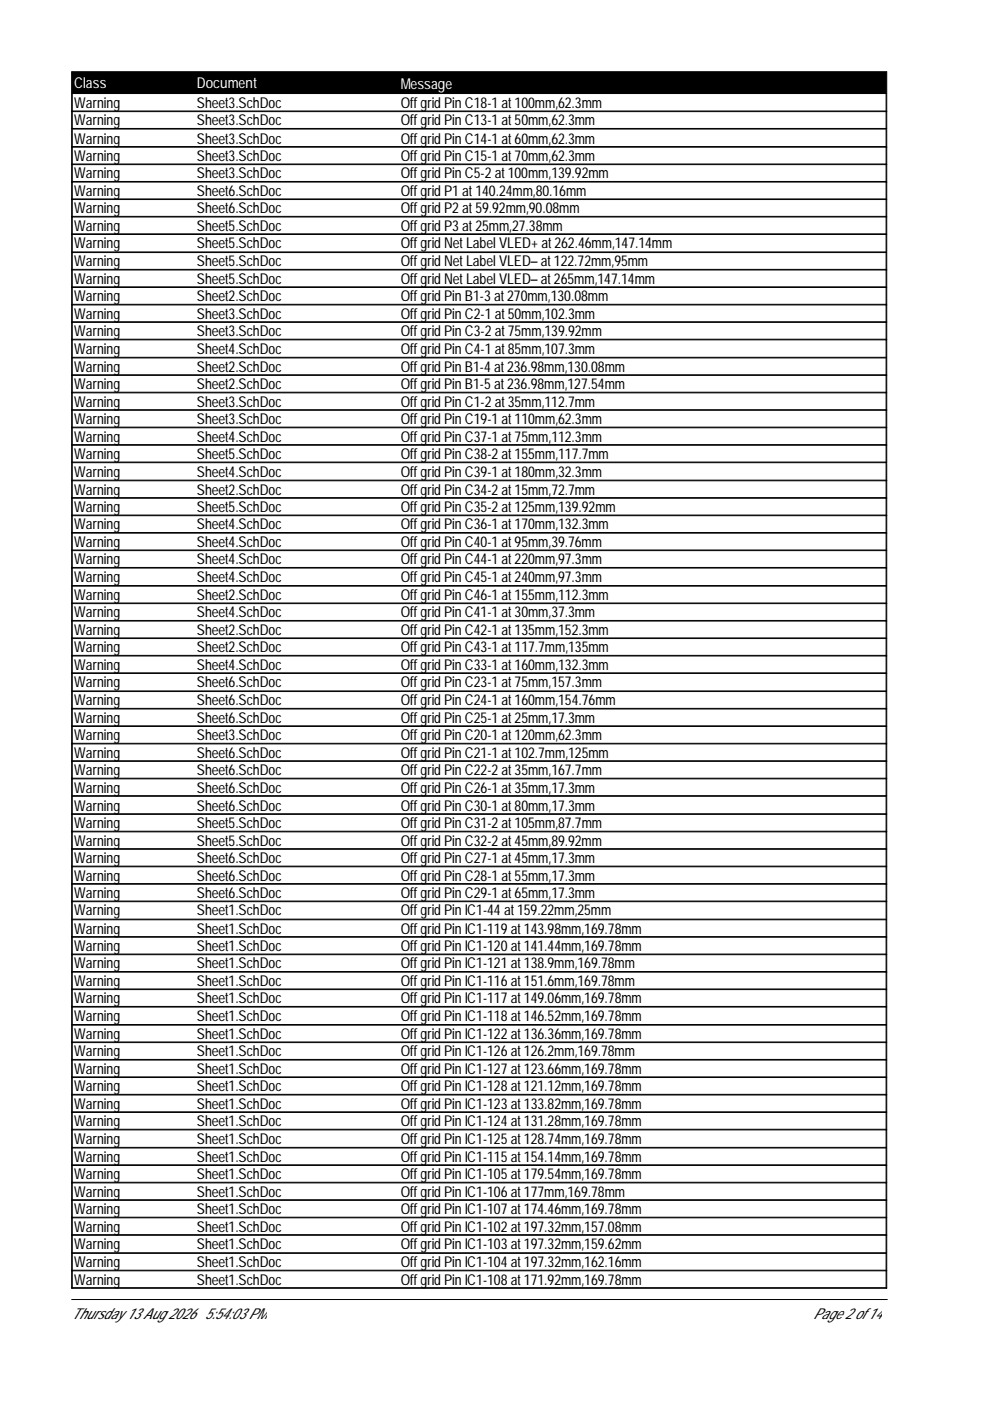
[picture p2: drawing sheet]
<svg xmlns="http://www.w3.org/2000/svg" width="210mm" height="297mm" viewBox="0 0 210 297" stroke-linecap="round" stroke-linejoin="round" font-family="sans-serif">
<defs><g id="words">
<g font-size="3.2" fill="#fff">
<text x="15.7" y="18.7">Class</text>
<text x="41.7" y="18.7">Document</text>
<text x="85" y="19">Message</text>
</g>
<g font-size="3.2">
<text x="15.7" y="22.9">Warning</text>
<text x="41.7" y="22.9">Sheet3.SchDoc</text>
<text x="85" y="22.9">Offgrid Pin C18-1 at100mm,62.3mm</text>
<text x="15.7" y="26.6">Warning</text>
<text x="41.7" y="26.6">Sheet3.SchDoc</text>
<text x="85" y="26.6">Offgrid Pin C13-1 at50mm,62.3mm</text>
<text x="15.7" y="30.4">Warning</text>
<text x="15.7" y="34.1">Warning</text>
<text x="41.7" y="30.4">Sheet3.SchDoc</text>
<text x="41.7" y="34.1">Sheet3.SchDoc</text>
<text x="85" y="30.4">Offgrid Pin C14-1 at60mm,62.3mm</text>
<text x="85" y="34.1">Offgrid Pin C15-1 at70mm,62.3mm</text>
<text x="15.7" y="37.8">Warning</text>
<text x="15.7" y="41.5">Warning</text>
<text x="41.7" y="37.8">Sheet3.SchDoc</text>
<text x="41.7" y="41.5">Sheet6.SchDoc</text>
<text x="85" y="37.8">Offgrid Pin C5-2at100mm,139.92mm</text>
<text x="85" y="41.5">Offgrid P1 at140.24mm,80.16mm</text>
<text x="15.7" y="45.2">Warning</text>
<text x="41.7" y="45.2">Sheet6.SchDoc</text>
<text x="85" y="45.2">Offgrid P2at59.92mm,90.08mm</text>
<text x="15.7" y="48.9">Warning</text>
<text x="15.7" y="52.6">Warning</text>
<text x="41.7" y="48.9">Sheet5.SchDoc</text>
<text x="41.7" y="52.6">Sheet5.SchDoc</text>
<text x="85" y="48.9">Offgrid P3at25mm,27.38mm</text>
<text x="85" y="52.6">Offgrid NetLabel VLED+ at262.46mm,147.14mm</text>
<text x="15.7" y="56.5">Warning</text>
<text x="41.7" y="56.5">Sheet5.SchDoc</text>
<text x="85" y="56.5">Offgrid NetLabel VLED– at122.72mm,95mm</text>
<text x="15.7" y="60.2">Warning</text>
<text x="15.7" y="63.9">Warning</text>
<text x="41.7" y="60.2">Sheet5.SchDoc</text>
<text x="41.7" y="63.9">Sheet2.SchDoc</text>
<text x="85" y="60.2">Offgrid NetLabel VLED– at265mm,147.14mm</text>
<text x="85" y="63.9">Offgrid Pin B1-3at270mm,130.08mm</text>
<text x="15.7" y="67.6">Warning</text>
<text x="15.7" y="71.3">Warning</text>
<text x="41.7" y="67.6">Sheet3.SchDoc</text>
<text x="41.7" y="71.3">Sheet3.SchDoc</text>
<text x="85" y="67.6">Offgrid Pin C2-1 at50mm,102.3mm</text>
<text x="85" y="71.3">Offgrid Pin C3-2at75mm,139.92mm</text>
<text x="15.7" y="75">Warning</text>
<text x="41.7" y="75">Sheet4.SchDoc</text>
<text x="85" y="75">Offgrid Pin C4-1 at85mm,107.3mm</text>
<text x="15.7" y="78.8">Warning</text>
<text x="15.7" y="82.5">Warning</text>
<text x="41.7" y="78.8">Sheet2.SchDoc</text>
<text x="41.7" y="82.5">Sheet2.SchDoc</text>
<text x="85" y="78.8">Offgrid Pin B1-4at236.98mm,130.08mm</text>
<text x="85" y="82.5">Offgrid Pin B1-5at236.98mm,127.54mm</text>
<text x="15.7" y="86.2">Warning</text>
<text x="15.7" y="89.9">Warning</text>
<text x="41.7" y="86.2">Sheet3.SchDoc</text>
<text x="41.7" y="89.9">Sheet3.SchDoc</text>
<text x="85" y="86.2">Offgrid Pin C1-2at35mm,112.7mm</text>
<text x="85" y="89.9">Offgrid Pin C19-1 at110mm,62.3mm</text>
<text x="15.7" y="93.6">Warning</text>
<text x="41.7" y="93.6">Sheet4.SchDoc</text>
<text x="85" y="93.6">Offgrid Pin C37-1 at75mm,112.3mm</text>
<text x="15.7" y="97.3">Warning</text>
<text x="15.7" y="101.2">Warning</text>
<text x="41.7" y="97.3">Sheet5.SchDoc</text>
<text x="41.7" y="101.2">Sheet4.SchDoc</text>
<text x="85" y="97.3">Offgrid Pin C38-2at155mm,117.7mm</text>
<text x="85" y="101.2">Offgrid Pin C39-1 at180mm,32.3mm</text>
<text x="15.7" y="104.9">Warning</text>
<text x="41.7" y="104.9">Sheet2.SchDoc</text>
<text x="85" y="104.9">Offgrid Pin C34-2at15mm,72.7mm</text>
<text x="15.7" y="108.6">Warning</text>
<text x="15.7" y="112.3">Warning</text>
<text x="41.7" y="108.6">Sheet5.SchDoc</text>
<text x="41.7" y="112.3">Sheet4.SchDoc</text>
<text x="85" y="108.6">Offgrid Pin C35-2at125mm,139.92mm</text>
<text x="85" y="112.3">Offgrid Pin C36-1 at170mm,132.3mm</text>
<text x="15.7" y="116">Warning</text>
<text x="15.7" y="119.7">Warning</text>
<text x="41.7" y="116">Sheet4.SchDoc</text>
<text x="41.7" y="119.7">Sheet4.SchDoc</text>
<text x="85" y="116">Offgrid Pin C40-1 at95mm,39.76mm</text>
<text x="85" y="119.7">Offgrid Pin C44-1 at220mm,97.3mm</text>
<text x="15.7" y="123.4">Warning</text>
<text x="41.7" y="123.4">Sheet4.SchDoc</text>
<text x="85" y="123.4">Offgrid Pin C45-1 at240mm,97.3mm</text>
<text x="15.7" y="127.2">Warning</text>
<text x="15.7" y="130.9">Warning</text>
<text x="41.7" y="127.2">Sheet2.SchDoc</text>
<text x="41.7" y="130.9">Sheet4.SchDoc</text>
<text x="85" y="127.2">Offgrid Pin C46-1 at155mm,112.3mm</text>
<text x="85" y="130.9">Offgrid Pin C41-1 at30mm,37.3mm</text>
<text x="15.7" y="134.6">Warning</text>
<text x="41.7" y="134.6">Sheet2.SchDoc</text>
<text x="85" y="134.6">Offgrid Pin C42-1 at135mm,152.3mm</text>
<text x="15.7" y="138.3">Warning</text>
<text x="15.7" y="142">Warning</text>
<text x="41.7" y="138.3">Sheet2.SchDoc</text>
<text x="41.7" y="142">Sheet4.SchDoc</text>
<text x="85" y="138.3">Offgrid Pin C43-1 at117.7mm,135mm</text>
<text x="85" y="142">Offgrid Pin C33-1 at160mm,132.3mm</text>
<text x="15.7" y="145.7">Warning</text>
<text x="15.7" y="149.5">Warning</text>
<text x="41.7" y="145.7">Sheet6.SchDoc</text>
<text x="41.7" y="149.5">Sheet6.SchDoc</text>
<text x="85" y="145.7">Offgrid Pin C23-1 at75mm,157.3mm</text>
<text x="85" y="149.5">Offgrid Pin C24-1 at160mm,154.76mm</text>
<text x="15.7" y="153.2">Warning</text>
<text x="41.7" y="153.2">Sheet6.SchDoc</text>
<text x="85" y="153.2">Offgrid Pin C25-1 at25mm,17.3mm</text>
<text x="15.7" y="156.9">Warning</text>
<text x="15.7" y="160.7">Warning</text>
<text x="41.7" y="156.9">Sheet3.SchDoc</text>
<text x="41.7" y="160.7">Sheet6.SchDoc</text>
<text x="85" y="156.9">Offgrid Pin C20-1 at120mm,62.3mm</text>
<text x="85" y="160.7">Offgrid Pin C21-1 at102.7mm,125mm</text>
<text x="15.7" y="164.4">Warning</text>
<text x="41.7" y="164.4">Sheet6.SchDoc</text>
<text x="85" y="164.4">Offgrid Pin C22-2at35mm,167.7mm</text>
<text x="15.7" y="168.1">Warning</text>
<text x="15.7" y="171.9">Warning</text>
<text x="41.7" y="168.1">Sheet6.SchDoc</text>
<text x="41.7" y="171.9">Sheet6.SchDoc</text>
<text x="85" y="168.1">Offgrid Pin C26-1 at35mm,17.3mm</text>
<text x="85" y="171.9">Offgrid Pin C30-1 at80mm,17.3mm</text>
<text x="15.7" y="175.6">Warning</text>
<text x="15.7" y="179.3">Warning</text>
<text x="41.7" y="175.6">Sheet5.SchDoc</text>
<text x="41.7" y="179.3">Sheet5.SchDoc</text>
<text x="85" y="175.6">Offgrid Pin C31-2at105mm,87.7mm</text>
<text x="85" y="179.3">Offgrid Pin C32-2at45mm,89.92mm</text>
<text x="15.7" y="183">Warning</text>
<text x="41.7" y="183">Sheet6.SchDoc</text>
<text x="85" y="183">Offgrid Pin C27-1 at45mm,17.3mm</text>
<text x="15.7" y="186.7">Warning</text>
<text x="15.7" y="190.4">Warning</text>
<text x="41.7" y="186.7">Sheet6.SchDoc</text>
<text x="41.7" y="190.4">Sheet6.SchDoc</text>
<text x="85" y="186.7">Offgrid Pin C28-1 at55mm,17.3mm</text>
<text x="85" y="190.4">Offgrid Pin C29-1 at65mm,17.3mm</text>
<text x="15.7" y="194.1">Warning</text>
<text x="15.7" y="197.9">Warning</text>
<text x="41.7" y="194.1">Sheet1.SchDoc</text>
<text x="41.7" y="197.9">Sheet1.SchDoc</text>
<text x="85" y="194.1">Offgrid Pin IC1-44at159.22mm,25mm</text>
<text x="85" y="197.9">Offgrid Pin IC1-119at143.98mm,169.78mm</text>
<text x="15.7" y="201.6">Warning</text>
<text x="41.7" y="201.6">Sheet1.SchDoc</text>
<text x="85" y="201.6">Offgrid Pin IC1-120at141.44mm,169.78mm</text>
<text x="15.7" y="205.3">Warning</text>
<text x="15.7" y="209">Warning</text>
<text x="41.7" y="205.3">Sheet1.SchDoc</text>
<text x="41.7" y="209">Sheet1.SchDoc</text>
<text x="85" y="205.3">Offgrid Pin IC1-121 at138.9mm,169.78mm</text>
<text x="85" y="209">Offgrid Pin IC1-116at151.6mm,169.78mm</text>
<text x="15.7" y="212.7">Warning</text>
<text x="41.7" y="212.7">Sheet1.SchDoc</text>
<text x="85" y="212.7">Offgrid Pin IC1-117 at149.06mm,169.78mm</text>
<text x="15.7" y="216.4">Warning</text>
<text x="15.7" y="220.3">Warning</text>
<text x="41.7" y="216.4">Sheet1.SchDoc</text>
<text x="41.7" y="220.3">Sheet1.SchDoc</text>
<text x="85" y="216.4">Offgrid Pin IC1-118at146.52mm,169.78mm</text>
<text x="85" y="220.3">Offgrid Pin IC1-122at136.36mm,169.78mm</text>
<text x="15.7" y="224">Warning</text>
<text x="15.7" y="227.7">Warning</text>
<text x="41.7" y="224">Sheet1.SchDoc</text>
<text x="41.7" y="227.7">Sheet1.SchDoc</text>
<text x="85" y="224">Offgrid Pin IC1-126at126.2mm,169.78mm</text>
<text x="85" y="227.7">Offgrid Pin IC1-127 at123.66mm,169.78mm</text>
<text x="15.7" y="231.4">Warning</text>
<text x="41.7" y="231.4">Sheet1.SchDoc</text>
<text x="85" y="231.4">Offgrid Pin IC1-128at121.12mm,169.78mm</text>
<text x="15.7" y="235.1">Warning</text>
<text x="15.7" y="238.8">Warning</text>
<text x="41.7" y="235.1">Sheet1.SchDoc</text>
<text x="41.7" y="238.8">Sheet1.SchDoc</text>
<text x="85" y="235.1">Offgrid Pin IC1-123at133.82mm,169.78mm</text>
<text x="85" y="238.8">Offgrid Pin IC1-124at131.28mm,169.78mm</text>
<text x="15.7" y="242.5">Warning</text>
<text x="41.7" y="242.5">Sheet1.SchDoc</text>
<text x="85" y="242.5">Offgrid Pin IC1-125at128.74mm,169.78mm</text>
<text x="15.7" y="246.3">Warning</text>
<text x="15.7" y="250">Warning</text>
<text x="41.7" y="246.3">Sheet1.SchDoc</text>
<text x="41.7" y="250">Sheet1.SchDoc</text>
<text x="85" y="246.3">Offgrid Pin IC1-115at154.14mm,169.78mm</text>
<text x="85" y="250">Offgrid Pin IC1-105at179.54mm,169.78mm</text>
<text x="15.7" y="253.7">Warning</text>
<text x="15.7" y="257.4">Warning</text>
<text x="41.7" y="253.7">Sheet1.SchDoc</text>
<text x="41.7" y="257.4">Sheet1.SchDoc</text>
<text x="85" y="253.7">Offgrid Pin IC1-106at177mm,169.78mm</text>
<text x="85" y="257.4">Offgrid Pin IC1-107 at174.46mm,169.78mm</text>
<text x="15.7" y="261.1">Warning</text>
<text x="41.7" y="261.1">Sheet1.SchDoc</text>
<text x="85" y="261.1">Offgrid Pin IC1-102at197.32mm,157.08mm</text>
<text x="15.7" y="264.8">Warning</text>
<text x="15.7" y="268.7">Warning</text>
<text x="41.7" y="264.8">Sheet1.SchDoc</text>
<text x="41.7" y="268.7">Sheet1.SchDoc</text>
<text x="85" y="264.8">Offgrid Pin IC1-103at197.32mm,159.62mm</text>
<text x="85" y="268.7">Offgrid Pin IC1-104at197.32mm,162.16mm</text>
<text x="15.7" y="272.4">Warning</text>
<text x="41.7" y="272.4">Sheet1.SchDoc</text>
<text x="85" y="272.4">Offgrid Pin IC1-108at171.92mm,169.78mm</text>
<text x="15.2" y="279.7">Thursday 13Aug 2026 5:54:03PM</text>
<text x="172.4" y="279.7">Page 2of14</text>
</g>
</g></defs>
<path d="M15.2 15.2h172.8v4.6h-172.8z" fill="#000" stroke="#000" stroke-width=".21"/>
<g fill="none" stroke="#000" stroke-width=".21">
<path d="M15.2 20v7.4h172.8v-7.4M15.3 20v7.4M187.9 20v7.4M15.2 23.7h172.8M15.2 23.5h172.8M15.2 27.5v25.9h172.8v-25.9M15.2 27.2h172.8M15.2 31.2h172.8M15.2 31.1h172.8M15.2 34.9h172.8M15.2 34.8h172.8M15.2 38.6h172.8"/>
<path d="M15.2 38.5h172.8M15.3 27.5v25.9M187.9 27.5v25.9M15.2 53.5h172.8v22.3h-172.8zM15.2 42.3h172.8M15.2 42.2h172.8M15.2 46h172.8M15.2 45.9h172.8M15.2 49.7h172.8M15.2 49.6h172.8M15.2 57.2h172.8M15.2 57.1h172.8"/>
<path d="M15.3 53.5v22.3M187.9 53.5v22.3M15.2 75.9h172.8v22.2h-172.8zM15.2 60.9h172.8M15.2 60.8h172.8M15.2 64.7h172.8M15.2 64.5h172.8M15.2 68.4h172.8M15.2 68.2h172.8M15.2 72.1h172.8M15.2 71.9h172.8M15.2 79.6h172.8"/>
<path d="M15.2 79.5h172.8M15.3 75.9v22.2M187.9 75.9v22.2M15.2 98.2v25.9h172.8v-25.9M15.2 83.3h172.8M15.2 83.2h172.8M15.2 87h172.8M15.2 86.9h172.8M15.2 90.7h172.8M15.2 90.6h172.8M15.2 94.4h172.8M15.2 94.3h172.8"/>
<path d="M15.2 98h172.8M15.3 98.2v25.9M187.9 98.2v25.9M15.2 101.9h172.8M15.2 101.8h172.8M15.2 105.6h172.8M15.2 105.5h172.8M15.2 109.3h172.8M15.2 109.2h172.8M15.2 113h172.8M15.2 112.9h172.8M15.2 116.7h172.8"/>
<path d="M15.2 116.6h172.8M15.2 124.3h172.8v22.2h-172.8zM15.2 120.4h172.8M15.2 120.3h172.8M15.2 128h172.8M15.2 127.8h172.8M15.2 131.7h172.8M15.2 131.5h172.8M15.2 135.4h172.8M15.2 135.3h172.8M15.2 139.1h172.8M15.2 139h172.8"/>
<path d="M15.3 124.3v22.2M187.9 124.3v22.2M15.2 146.6h172.8v22.2h-172.8zM15.2 142.8h172.8M15.2 142.7h172.8M15.2 150.3h172.8M15.2 150.2h172.8M15.2 154h172.8M15.2 153.9h172.8M15.2 157.7h172.8M15.2 157.6h172.8M15.3 146.6v22.2"/>
<path d="M187.9 146.6v22.2M15.2 169v25.9h172.8v-25.9M15.2 161.4h172.8M15.2 161.3h172.8M15.2 165.1h172.8M15.2 165h172.8M15.2 168.7h172.8M15.2 172.7h172.8M15.2 172.5h172.8M15.2 176.4h172.8M15.2 176.2h172.8M15.2 179.9h172.8"/>
<path d="M15.3 169v25.9M187.9 169v25.9M15.2 195h172.8v22.2h-172.8zM15.2 180.1h172.8M15.2 183.8h172.8M15.2 183.6h172.8M15.2 187.5h172.8M15.2 187.3h172.8M15.2 191.2h172.8M15.2 191h172.8M15.2 198.7h172.8M15.2 198.6h172.8"/>
<path d="M15.3 195v22.2M187.9 195v22.2M15.2 217.4h172.8v25.9h-172.8zM15.2 202.4h172.8M15.2 202.3h172.8M15.2 206.1h172.8M15.2 206h172.8M15.2 209.8h172.8M15.2 209.7h172.8M15.2 213.5h172.8M15.2 213.4h172.8M15.3 217.4v25.9"/>
<path d="M187.9 217.4v25.9M15.2 221.1h172.8M15.2 220.9h172.8M15.2 224.8h172.8M15.2 224.6h172.8M15.2 228.5h172.8M15.2 228.3h172.8M15.2 232.2h172.8M15.2 232h172.8M15.2 235.9h172.8M15.2 235.7h172.8M15.2 239.6h172.8"/>
<path d="M15.2 239.4h172.8M15.2 243.4h172.8v22.2h-172.8zM15.2 247.1h172.8M15.2 247h172.8M15.2 250.8h172.8M15.2 250.7h172.8M15.2 254.5h172.8M15.2 254.4h172.8M15.2 258.2h172.8M15.2 258.1h172.8M15.3 243.4v22.2M187.9 243.4v22.2"/>
<path d="M15.2 265.7h172.8v7.4h-172.8zM15.2 261.9h172.8M15.2 261.8h172.8M15.2 269.4h172.8M15.2 269.3h172.8M15.2 273h172.8M15.2 275.5h172.9M15.3 265.7v7.4M187.9 265.7v7.4"/>
</g>
<use href="#words"/>
</svg>
